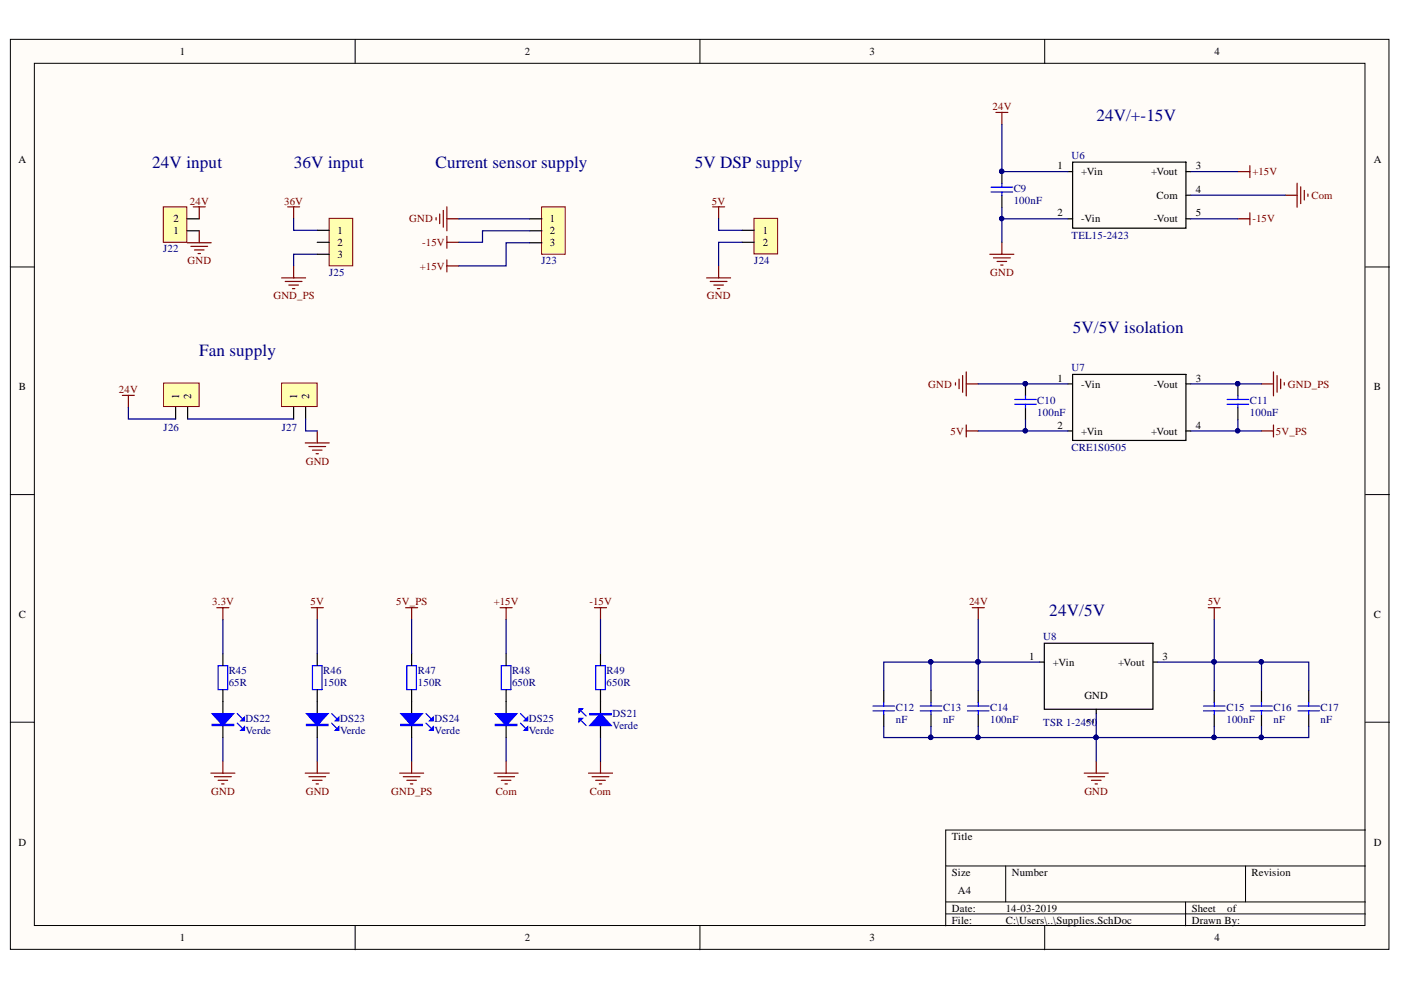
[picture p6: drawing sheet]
<svg xmlns="http://www.w3.org/2000/svg" width="297mm" height="210mm" viewBox="0 0 297 210" stroke-linecap="round" stroke-linejoin="round" font-family="sans-serif">
<defs><g id="words">
<g font-size="3.6" fill="#000080">
<text x="232.4" y="25.6">24V/+-15V</text>
<text x="32.2" y="35.6">24V input</text>
<text x="62.3" y="35.6">36V input</text>
<text x="92.3" y="35.6">Current sensor supply</text>
<text x="147.3" y="35.6">5V DSP supply</text>
<text x="227.5" y="70.6">5V/5V isolation</text>
<text x="42.2" y="75.6">Fan supply</text>
<text x="222.5" y="130.6">24V/5V</text>
</g>
<g font-size="2.3">
<text x="38.2" y="11.7">1</text>
<text x="111.3" y="11.7">2</text>
<text x="184.4" y="11.7">3</text>
<text x="257.5" y="11.7">4</text>
<text x="3.9" y="34.5">A</text>
<text x="224.2" y="35.9">1</text>
<text x="253.5" y="35.9">3</text>
<text x="291.3" y="34.5">A</text>
<text x="229.2" y="37.2">+Vin</text>
<text x="244" y="37.2">+Vout</text>
<text x="253.5" y="40.9">4</text>
<text x="36.8" y="47.2">2</text>
<text x="116.6" y="47.2">1</text>
<text x="224.2" y="45.9">2</text>
<text x="229.2" y="47.2">-Vin</text>
<text x="244.6" y="47.2">-Vout</text>
<text x="245.2" y="42.2">Com</text>
<text x="253.5" y="45.9">5</text>
<text x="36.8" y="49.7">1</text>
<text x="71.6" y="49.6">1</text>
<text x="71.6" y="52.2">2</text>
<text x="116.6" y="49.7">2</text>
<text x="116.6" y="52.2">3</text>
<text x="161.7" y="49.6">1</text>
<text x="161.7" y="52.2">2</text>
<text x="71.6" y="54.7">3</text>
<text x="4" y="82.8">B</text>
<text x="224.2" y="80.9">1</text>
<text x="229.2" y="82.2">-Vin</text>
<text x="244.6" y="82.2">-Vout</text>
<text x="253.5" y="80.9">3</text>
<text x="291.3" y="82.8">B</text>
<text x="38" y="84.5" transform="rotate(-90 38 84.5)">1</text>
<text x="40.5" y="84.5" transform="rotate(-90 40.5 84.5)">2</text>
<text x="63" y="84.5" transform="rotate(-90 63 84.5)">1</text>
<text x="65.6" y="84.5" transform="rotate(-90 65.6 84.5)">2</text>
<text x="224.2" y="90.9">2</text>
<text x="229.2" y="92.1">+Vin</text>
<text x="244" y="92.1">+Vout</text>
<text x="253.5" y="90.9">4</text>
<text x="4" y="131">C</text>
<text x="291.3" y="131">C</text>
<text x="218.2" y="139.9">1</text>
<text x="223.2" y="141.2">+Vin</text>
<text x="237.1" y="141.2">+Vout</text>
<text x="246.5" y="139.9">3</text>
<text x="229.9" y="148.1">GND</text>
<text x="231.9" y="153.5" transform="rotate(-90 231.9 153.5)">2</text>
<text x="3.9" y="179.3">D</text>
<text x="201.8" y="178.1">Title</text>
<text x="291.3" y="179.3">D</text>
<text x="201.8" y="185.7">Size</text>
<text x="214.5" y="185.7">Number</text>
<text x="265.4" y="185.7">Revision</text>
<text x="203.1" y="189.5">A4</text>
<text x="201.8" y="193.3">Date:</text>
<text x="201.8" y="195.8">File:</text>
<text x="213.2" y="193.3">14-03-2019</text>
<text x="213.2" y="195.8">C:\Users\..\Supplies.SchDoc</text>
<text x="252.7" y="193.3">Sheet</text>
<text x="252.7" y="195.8">Drawn By:</text>
<text x="260.2" y="193.3">of</text>
<text x="38.2" y="199.6">1</text>
<text x="111.3" y="199.6">2</text>
<text x="184.4" y="199.6">3</text>
<text x="257.5" y="199.6">4</text>
</g>
<g font-size="2.3" fill="#800000">
<text x="210.4" y="23.3">24V</text>
<text x="265.5" y="37.2">+15V</text>
<text x="40.3" y="43.4">24V</text>
<text x="60.2" y="43.4">36V</text>
<text x="86.7" y="47.2">GND</text>
<text x="151" y="43.4">5V</text>
<text x="265.5" y="47.2">-15V</text>
<text x="278.1" y="42.2">Com</text>
<text x="89.5" y="52.2">-15V</text>
<text x="39.8" y="56">GND</text>
<text x="89" y="57.1">+15V</text>
<text x="209.9" y="58.5">GND</text>
<text x="58" y="63.5">GND_PS</text>
<text x="149.9" y="63.5">GND</text>
<text x="25.2" y="83.4">24V</text>
<text x="196.8" y="82.2">GND</text>
<text x="273.1" y="82.2">GND_PS</text>
<text x="201.6" y="92.1">5V</text>
<text x="270.5" y="92.1">5V_PS</text>
<text x="64.8" y="98.5">GND</text>
<text x="45" y="128.3">3.3V</text>
<text x="65.8" y="128.3">5V</text>
<text x="84" y="128.3">5V_PS</text>
<text x="104.7" y="128.3">+15V</text>
<text x="125" y="128.3">-15V</text>
<text x="205.5" y="128.3">24V</text>
<text x="256.1" y="128.3">5V</text>
<text x="44.8" y="168.5">GND</text>
<text x="64.8" y="168.5">GND</text>
<text x="82.9" y="168.5">GND_PS</text>
<text x="105.1" y="168.5">Com</text>
<text x="125.1" y="168.5">Com</text>
<text x="229.9" y="168.5">GND</text>
</g>
<g font-size="2.3" fill="#000080">
<text x="227.2" y="33.6">U6</text>
<text x="214.9" y="40.7">C9</text>
<text x="214.9" y="43.3">100nF</text>
<text x="34.6" y="53.5">J22</text>
<text x="227.2" y="50.7">TEL15-2423</text>
<text x="69.8" y="58.5">J25</text>
<text x="114.8" y="56">J23</text>
<text x="159.9" y="56">J24</text>
<text x="227.2" y="78.6">U7</text>
<text x="219.9" y="85.7">C10</text>
<text x="219.9" y="88.3">100nF</text>
<text x="265" y="85.7">C11</text>
<text x="265" y="88.3">100nF</text>
<text x="34.7" y="91.4">J26</text>
<text x="59.7" y="91.4">J27</text>
<text x="227.2" y="95.7">CRE1S0505</text>
<text x="221.2" y="135.6">U8</text>
<text x="48.5" y="143">R45</text>
<text x="68.5" y="143">R46</text>
<text x="88.6" y="143">R47</text>
<text x="108.6" y="143">R48</text>
<text x="128.6" y="143">R49</text>
<text x="48.5" y="145.5">65R</text>
<text x="68.5" y="145.5">150R</text>
<text x="88.6" y="145.5">150R</text>
<text x="108.6" y="145.5">650R</text>
<text x="128.6" y="145.5">650R</text>
<text x="52" y="153.1">DS22</text>
<text x="52" y="155.6">Verde</text>
<text x="72.1" y="153.1">DS23</text>
<text x="72.1" y="155.6">Verde</text>
<text x="92.1" y="153.1">DS24</text>
<text x="92.1" y="155.6">Verde</text>
<text x="112.1" y="153.1">DS25</text>
<text x="112.1" y="155.6">Verde</text>
<text x="129.9" y="152.1">DS21</text>
<text x="129.9" y="154.6">Verde</text>
<text x="190" y="150.7">C12</text>
<text x="190" y="153.3">nF</text>
<text x="200" y="150.7">C13</text>
<text x="200" y="153.3">nF</text>
<text x="209.9" y="150.7">C14</text>
<text x="209.9" y="153.3">100nF</text>
<text x="221.2" y="154">TSR 1-2450</text>
<text x="260" y="150.7">C15</text>
<text x="260" y="153.3">100nF</text>
<text x="270" y="150.7">C16</text>
<text x="270" y="153.3">nF</text>
<text x="280" y="150.7">C17</text>
<text x="280" y="153.3">nF</text>
</g>
</g></defs>
<g fill="#fffcf8" stroke="#000" stroke-width=".21">
<path d="M2.2 8.3h292.3v193h-292.3z"/>
<path d="M7.3 13.4h282.1v182.8h-282.1z"/>
</g>
<g fill="none" stroke="#000" stroke-width=".21">
<path d="M75.3 8.3v5.1M148.4 8.3v5.1M221.5 8.3v5.1M2.2 56.6h5.1M289.5 56.6h5.1M2.2 104.9h5.1M289.5 104.9h5.1M2.2 153.1h5.1M289.5 153.1h5.1M289.5 176h-89v20.3M75.3 196.3v5.1M148.4 196.3v5.1"/>
<path d="M200.5 183.6h89M200.5 191.2h89M200.5 193.8h89M213.2 183.6v7.6M221.5 196.3v5.1M251.4 191.2v5.1M264.1 183.6v7.6"/>
</g>
<g fill="none" stroke="#000" stroke-width=".25">
<path d="M212.4 36.4v2.5M226.4 36.4h1M227.4 34.4h24v14h-24zM251.4 36.4h1.1M212.4 41.5v2.5M226.4 46.4h1M251.4 46.4h1.1M251.4 41.4h1.1M227.4 79.4h24v14h-24zM217.4 81.4v2.5M217.4 86.5v2.5M226.4 81.4h1"/>
<path d="M226.4 91.4h1M251.4 81.4h1.1M251.4 91.4h1.1M262.5 81.4v2.5M262.5 86.5v2.5M221.4 136.4h23.1v14h-23.1zM207.4 146.4v2.5M207.4 151.5v2.5M220.4 140.4h1M232.4 150.4v1M244.5 140.4h.9M257.4 146.4v2.5"/>
<path d="M257.4 151.5v2.5"/>
</g>
<g fill="none" stroke="#800000" stroke-width=".25">
<path d="M211.1 23.8h2.6M212.4 23.8v2.6M262.5 36.4h2.5M265 35.1v2.6M275 38.8v5.1M275.8 39.6v3.6M209.9 53.9h5.1M210.6 54.7h3.6M211.4 55.4h2M212.2 56.2h.5M212.4 51.4v2.5M262.5 46.4h2.5"/>
<path d="M265 45.1v2.6M272.5 41.4h2.5M276.5 40.4v2M277.3 41.1v.5M204.1 79.6v3.6M204.9 78.9v5M270 78.9v5M270.8 79.6v3.6M202.6 81.1v.5M203.3 80.4v2M204.9 90.1v2.5M204.9 81.4h2.5"/>
<path d="M204.9 91.4h2.5M267.5 81.4h2.5M267.5 91.4h2.5M270 90.1v2.5M271.5 80.4v2M272.3 81.1v.5M206.1 128.8h2.6M207.4 128.8v2.6M256.2 128.8h2.5M257.4 128.8v2.6M229.9 163.9h5.1M230.6 164.7h3.6"/>
<path d="M231.4 165.4h2M232.2 166.2h.5M232.4 161.4v2.5"/>
</g>
<g fill="#000080" stroke="#000080" stroke-width=".21">
<circle cx="212.4" cy="36.3" r=".46"/>
<circle cx="217.4" cy="81.3" r=".46"/>
<circle cx="262.4" cy="81.3" r=".46"/>
</g>
<g fill="none" stroke="#00f" stroke-width=".25">
<path d="M210.1 39.7h4.6M212.4 38.9v.8M210.1 40.7h4.6M212.4 40.7v.8M215.1 85.7h4.6M215.1 84.7h4.6M217.4 83.9v.8M217.4 85.7v.8M260.2 85.7h4.5M260.2 84.7h4.5M262.5 83.9v.8M262.5 85.7v.8"/>
<path d="M205.1 150.7h4.6M205.1 149.7h4.6M207.4 148.9v.8M207.4 150.7v.8M255.2 150.7h4.5M255.2 149.7h4.5M257.4 148.9v.8M257.4 150.7v.8"/>
</g>
<path d="M34.6 43.9h5v7.5h-5z" fill="#ffffb0" stroke="#800000" stroke-width=".21"/>
<path d="M39.7 48.9h2.5M39.7 46.4h2.5" fill="none" stroke="#000" stroke-width=".25"/>
<g fill="none" stroke="#800000" stroke-width=".25">
<path d="M39.7 51.5h5.1M40.5 52.2h3.5M41 43.9h2.5M41.2 53h2.1M42 53.8h.5M42.2 43.9v2.5M42.2 48.9v2.6M59.7 58.9h5.1M60.5 59.7h3.5M61 43.9h2.5M62.3 43.9v2.5M62.3 56.4v2.5"/>
<path d="M61.2 60.4h2.1M62 61.2h.5"/>
</g>
<path d="M114.8 43.9h5v10h-5z" fill="#ffffb0" stroke="#800000" stroke-width=".21"/>
<path d="M112.3 46.4h2.6M112.3 48.9h2.6M112.3 51.5h2.6" fill="none" stroke="#000" stroke-width=".25"/>
<path d="M92.5 46.1v.5M93.2 45.4v2M94 44.6v3.6M94.7 43.9v5M94.7 50.1v2.5M94.7 55.1v2.5M94.7 46.4h2.6M94.7 51.4h2.6M94.7 56.4h2.6" fill="none" stroke="#800000" stroke-width=".25"/>
<path d="M34.7 81.2h7.5v5h-7.5z" fill="#ffffb0" stroke="#800000" stroke-width=".21"/>
<path d="M37.2 86.3v2.5M39.8 86.3v2.5" fill="none" stroke="#000" stroke-width=".25"/>
<path d="M25.9 83.8h2.6M27.2 83.8v2.6" fill="none" stroke="#800000" stroke-width=".25"/>
<path d="M159.9 46.3h5v7.5h-5z" fill="#ffffb0" stroke="#800000" stroke-width=".21"/>
<path d="M157.3 48.8h2.6M157.3 51.4h2.6M47.3 138.6v2.5M67.3 138.6v2.5M87.3 138.6v2.5M107.3 138.6v2.5M127.3 138.6v2.5M47.3 146.2v2.6M67.3 146.2v2.6M87.3 146.2v2.6M107.3 146.2v2.6M127.3 146.2v2.6" fill="none" stroke="#000" stroke-width=".25"/>
<g fill="none" stroke="#800000" stroke-width=".25">
<path d="M149.8 58.9h5.1M150.6 59.7h3.5M151.1 43.9h2.5M152.4 43.9v2.5M152.4 56.4v2.5M151.3 60.4h2.1M152.1 61.2h.5M46 128.8h2.5M47.3 128.8v2.6M66 128.8h2.5M67.3 128.8v2.6M86 128.8h2.5"/>
<path d="M87.3 128.8v2.6M106 128.8h2.6M107.3 128.8v2.6M126 128.8h2.6M127.3 128.8v2.6M44.7 163.9h5.1M45.5 164.7h3.5M46.2 165.4h2.1M47 166.2h.5M47.3 161.4v2.5M64.7 163.9h5.1M65.5 164.7h3.5"/>
<path d="M66.2 165.4h2.1M67 166.2h.5M67.3 161.4v2.5M84.7 163.9h5.1M85.5 164.7h3.6M86.3 165.4h2M87 166.2h.5M87.3 161.4v2.5M104.8 163.9h5M105.5 164.7h3.6M106.3 165.4h2M107.1 166.2h.5"/>
<path d="M107.3 161.4v2.5M124.8 163.9h5.1M125.5 164.7h3.6M126.3 165.4h2M127.1 166.2h.5M127.3 161.4v2.5"/>
</g>
<path d="M46.2 141.1h2.1v5.1h-2.1zM66.2 141.1h2.1v5.1h-2.1zM86.3 141.1h2v5.1h-2zM106.3 141.1h2v5.1h-2zM126.3 141.1h2v5.1h-2z" fill="none" stroke="#00f" stroke-width=".25"/>
<path d="M59.7 81.2h7.5v5h-7.5z" fill="#ffffb0" stroke="#800000" stroke-width=".21"/>
<path d="M62.3 86.3v2.5M64.8 86.3v2.5M47.3 148.8v2.5M47.3 153.8v2.6M187.4 146.4v2.5M187.4 151.5v2.5M197.4 146.4v2.5M197.4 151.5v2.5M267.5 146.4v2.5M267.5 151.5v2.5M277.5 146.4v2.5M277.5 151.5v2.5" fill="none" stroke="#000" stroke-width=".25"/>
<path d="M64.7 93.9h5.1M65.5 94.7h3.5M66.2 95.4h2.1M67 96.2h.5M67.3 91.4v2.5" fill="none" stroke="#800000" stroke-width=".25"/>
<g fill="none" stroke="#000080" stroke-width=".25">
<path d="M212.4 26.4v10h14M252.5 36.4h10M67.3 53.9h-5v2.5M97.3 46.4h15M112.3 48.9h-10v2.5h-5M112.3 51.5h-5v4.9h-10M152.4 46.4v2.4h4.9M157.3 51.4h-4.9v5M212.4 44v2.4M226.4 46.4h-14v5M252.5 41.4h20M252.5 46.4h10"/>
<path d="M27.2 86.4v2.4h10M39.8 88.8h22.5M64.8 88.8v2.6h2.5M207.4 81.4h19M207.4 91.4h19M217.4 89v2.4M252.5 91.4h15M252.5 81.4h15M262.5 89v2.4M47.3 131.4v7.2M67.3 131.4v7.2M87.3 131.4v7.2"/>
<path d="M107.3 131.4v7.2M127.3 131.4v7.2M207.4 131.4v9h13M257.4 131.4v9h-12M47.3 156.4v5M67.3 156.4v5M87.3 156.4v5M107.3 156.4v5M127.3 156.4v5M187.4 154v2.4h10M197.4 154v2.4h10M197.4 140.4h-10v6"/>
<path d="M197.4 146.4v-6h10v6M207.4 154v2.4h50v-2.4M232.4 151.4v10M257.4 146.4v-6h10.1v6M267.5 140.4h10v6M267.5 154v2.4h-10.1M277.5 154v2.4h-10"/>
</g>
<g fill="#000080" stroke="#000080" stroke-width=".21">
<circle cx="212.4" cy="36.3" r=".46"/>
<circle cx="212.4" cy="46.3" r=".46"/>
<circle cx="217.4" cy="81.3" r=".46"/>
<circle cx="217.4" cy="91.3" r=".46"/>
<circle cx="262.4" cy="91.3" r=".46"/>
<circle cx="262.4" cy="81.3" r=".46"/>
<circle cx="207.3" cy="140.3" r=".46"/>
<circle cx="257.4" cy="140.3" r=".46"/>
<circle cx="232.4" cy="156.3" r=".46"/>
<circle cx="207.3" cy="156.3" r=".47"/>
<circle cx="257.4" cy="156.3" r=".46"/>
<circle cx="197.3" cy="156.3" r=".47"/>
<circle cx="197.3" cy="140.3" r=".46"/>
<circle cx="267.4" cy="140.3" r=".46"/>
<circle cx="267.4" cy="156.3" r=".46"/>
</g>
<g fill="none" stroke="#00f" stroke-width=".25">
<path d="M50.3 153.3l1 1M50.3 151.3l1 1M185.1 150.7h4.6M185.1 149.7h4.6M187.4 148.9v.8M187.4 150.7v.8M195.1 150.7h4.6M195.1 149.7h4.6M197.4 148.9v.8M197.4 150.7v.8M265.2 150.7h4.5M265.2 149.7h4.5"/>
<path d="M267.5 148.9v.8M267.5 150.7v.8M275.2 150.7h4.6M275.2 149.7h4.6M277.5 148.9v.8M277.5 150.7v.8"/>
</g>
<path d="M45 151.3h4.5l-2.2 2.5z" fill="#00f"/>
<path d="M45 151.3h4.5l-2.2 2.5zM45 153.6h4.5v.2h-4.5zM45 153.7h4.5" fill="none" stroke="#00f" stroke-width=".25"/>
<path d="M51.1 154.9l.7-.8v.8z" fill="#00f"/>
<path d="M51.1 154.9l.7-.8v.8z" fill="none" stroke="#00f" stroke-width=".25"/>
<path d="M51.1 152.8l.7-.7v.7z" fill="#00f"/>
<path d="M51.1 152.8l.7-.7v.7zM70.3 153.3l1 1M70.3 151.3l1 1" fill="none" stroke="#00f" stroke-width=".25"/>
<path d="M67.3 148.8v2.5M67.3 153.8v2.6" fill="none" stroke="#000" stroke-width=".25"/>
<path d="M65 151.3h4.6l-2.3 2.5z" fill="#00f"/>
<path d="M65 151.3h4.6l-2.3 2.5zM65 153.6h4.6v.2h-4.6zM65 153.7h4.6" fill="none" stroke="#00f" stroke-width=".25"/>
<path d="M71.1 154.9l.7-.8v.8z" fill="#00f"/>
<path d="M71.1 154.9l.7-.8v.8z" fill="none" stroke="#00f" stroke-width=".25"/>
<path d="M71.1 152.8l.7-.7v.7z" fill="#00f"/>
<path d="M71.1 152.8l.7-.7v.7zM90.3 153.3l1 1M90.3 151.3l1 1" fill="none" stroke="#00f" stroke-width=".25"/>
<path d="M87.3 148.8v2.5M87.3 153.8v2.6" fill="none" stroke="#000" stroke-width=".25"/>
<path d="M85 151.3h4.6l-2.3 2.5z" fill="#00f"/>
<path d="M85 151.3h4.6l-2.3 2.5zM85 153.6h4.6v.2h-4.6zM85 153.7h4.6" fill="none" stroke="#00f" stroke-width=".25"/>
<path d="M91.1 154.9l.7-.8v.8z" fill="#00f"/>
<path d="M91.1 154.9l.7-.8v.8z" fill="none" stroke="#00f" stroke-width=".25"/>
<path d="M91.1 152.8l.7-.7v.7z" fill="#00f"/>
<path d="M91.1 152.8l.7-.7v.7zM110.4 153.3l1 1M110.4 151.3l1 1" fill="none" stroke="#00f" stroke-width=".25"/>
<path d="M107.3 148.8v2.5M107.3 153.8v2.6" fill="none" stroke="#000" stroke-width=".25"/>
<path d="M105 151.3h4.6l-2.3 2.5z" fill="#00f"/>
<path d="M105 151.3h4.6l-2.3 2.5zM105 153.6h4.6v.2h-4.6zM105 153.7h4.6" fill="none" stroke="#00f" stroke-width=".25"/>
<path d="M111.1 154.9l.8-.8v.8z" fill="#00f"/>
<path d="M111.1 154.9l.8-.8v.8z" fill="none" stroke="#00f" stroke-width=".25"/>
<path d="M111.1 152.8l.8-.7v.7z" fill="#00f"/>
<path d="M111.1 152.8l.8-.7v.7zM123.2 150.8l1.1 1M123.2 152.8l1.1 1" fill="none" stroke="#00f" stroke-width=".25"/>
<path d="M127.3 148.8v2.5M127.3 153.8v2.6" fill="none" stroke="#000" stroke-width=".25"/>
<path d="M127.3 151.3l2.3 2.5h-4.6z" fill="#00f"/>
<path d="M125 151.3h4.6v.3h-4.6zM125 151.4h4.6M127.3 151.3l2.3 2.5h-4.6z" fill="none" stroke="#00f" stroke-width=".25"/>
<path d="M122.7 150.3h.8l-.8 .7z" fill="#00f"/>
<path d="M122.7 150.3h.8l-.8 .7z" fill="none" stroke="#00f" stroke-width=".25"/>
<path d="M122.7 152.3h.8l-.8 .8z" fill="#00f"/>
<path d="M122.7 152.3h.8l-.8 .8z" fill="none" stroke="#00f" stroke-width=".25"/>
<path d="M69.8 46.3h5v10h-5z" fill="#ffffb0" stroke="#800000" stroke-width=".21"/>
<path d="M67.3 48.8h2.5M67.3 51.4h2.5M67.3 53.9h2.5" fill="none" stroke="#000" stroke-width=".25"/>
<path d="M62.3 46.4v2.4h5" fill="none" stroke="#000080" stroke-width=".25"/>
<use href="#words"/>
</svg>
